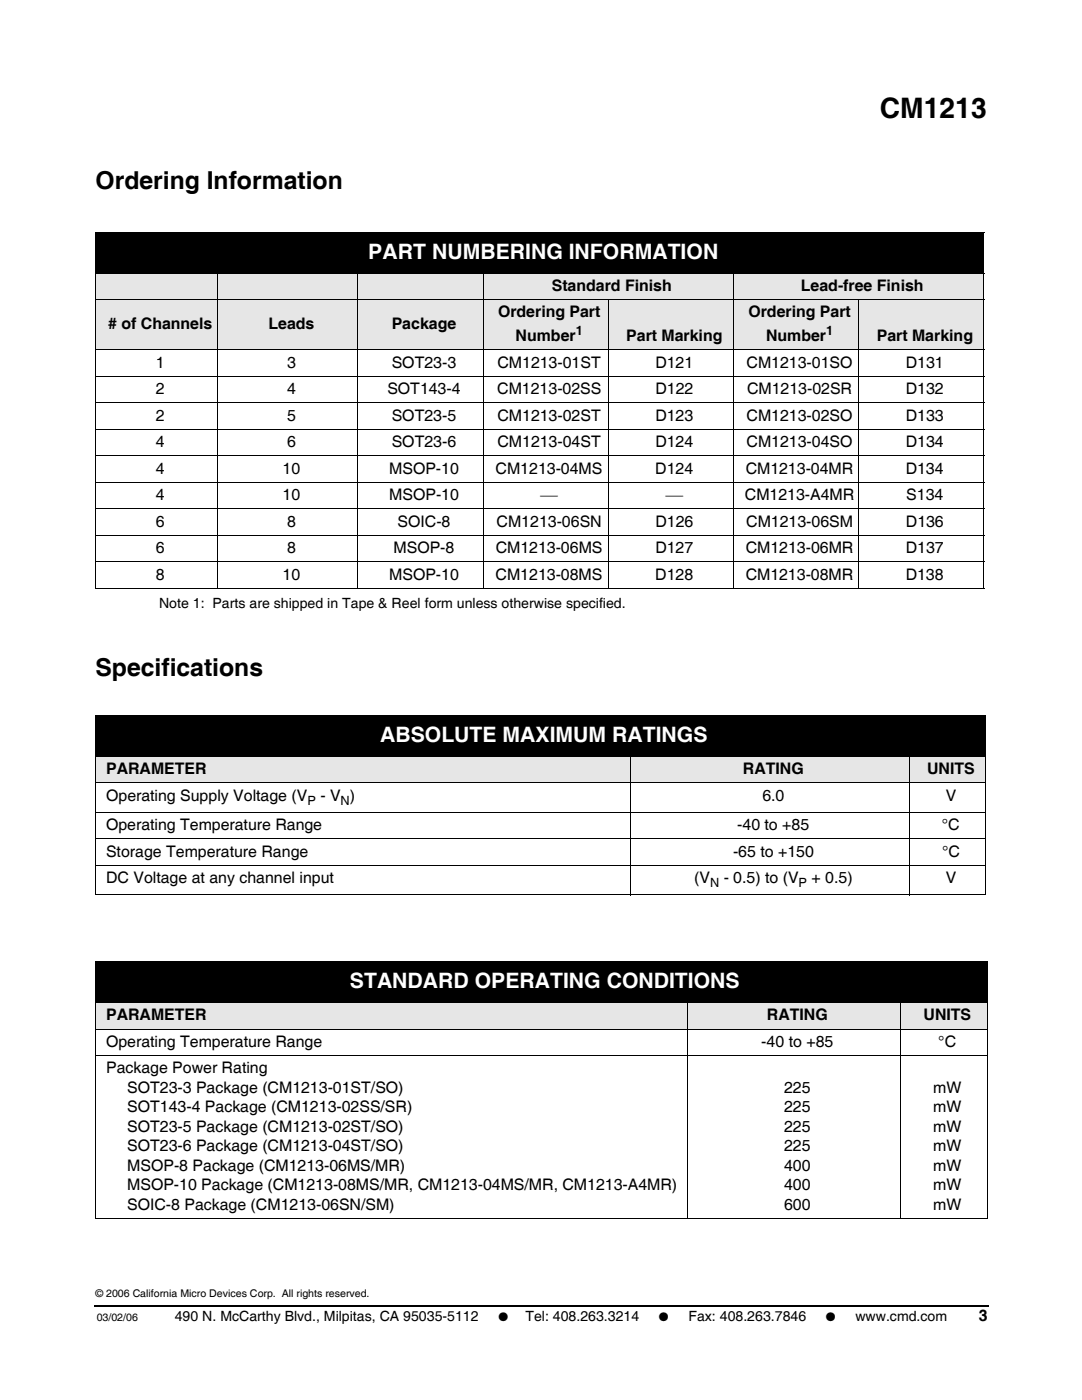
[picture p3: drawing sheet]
<svg xmlns="http://www.w3.org/2000/svg" width="216mm" height="279mm" viewBox="0 0 216 279" stroke-linecap="round" stroke-linejoin="round" font-family="sans-serif">
<defs><g id="words">
<text font-size="5.6" x="175.6" y="23.5">CM1213</text>
<g font-size="4.9">
<text x="19" y="37.7">Ordering Information</text>
<text x="19" y="134.9">Specifications</text>
</g>
<g font-size="4.2" fill="#fff">
<text x="73.5" y="51.7">PART NUMBERING INFORMATION</text>
<text x="75.8" y="148.1">ABSOLUTE MAXIMUM RATINGS</text>
<text x="69.8" y="197.3">STANDARD OPERATING CONDITIONS</text>
</g>
<g font-size="3.2">
<text x="110.1" y="58">Standard Finish</text>
<text x="159.8" y="58">Lead-free Finish</text>
<text x="21.6" y="65.7"># of Channels</text>
<text x="53.6" y="65.7">Leads</text>
<text x="78.2" y="65.7">Package</text>
<text x="99.4" y="63.3">Ordering Part</text>
<text x="149.4" y="63.3">Ordering Part</text>
<text x="102.9" y="68.1">Number</text>
<text x="125" y="68.1">Part Marking</text>
<text x="152.9" y="68.1">Number</text>
<text x="174.9" y="68.1">Part Marking</text>
<text x="31.1" y="73.3">1</text>
<text x="57.3" y="73.3">3</text>
<text x="78.2" y="73.3">SOT23-3</text>
<text x="99.3" y="73.3">CM1213-01ST</text>
<text x="130.8" y="73.3">D121</text>
<text x="149" y="73.3">CM1213-01SO</text>
<text x="180.7" y="73.3">D131</text>
<text x="31.1" y="78.6">2</text>
<text x="31.1" y="83.9">2</text>
<text x="57.3" y="78.6">4</text>
<text x="57.3" y="83.9">5</text>
<text x="77.3" y="78.6">SOT143-4</text>
<text x="78.2" y="83.9">SOT23-5</text>
<text x="99.2" y="78.6">CM1213-02SS</text>
<text x="99.3" y="83.9">CM1213-02ST</text>
<text x="130.8" y="83.9">D123</text>
<text x="130.8" y="78.6">D122</text>
<text x="149" y="83.9">CM1213-02SO</text>
<text x="149.1" y="78.6">CM1213-02SR</text>
<text x="180.7" y="83.9">D133</text>
<text x="180.7" y="78.6">D132</text>
<text x="31.1" y="89.2">4</text>
<text x="57.3" y="89.2">6</text>
<text x="78.2" y="89.2">SOT23-6</text>
<text x="99.3" y="89.2">CM1213-04ST</text>
<text x="130.8" y="89.2">D124</text>
<text x="149" y="89.2">CM1213-04SO</text>
<text x="180.7" y="89.2">D134</text>
<text x="31.1" y="94.5">4</text>
<text x="56.4" y="94.5">10</text>
<text x="77.7" y="94.5">MSOP-10</text>
<text x="98.9" y="94.5">CM1213-04MS</text>
<text x="130.8" y="94.5">D124</text>
<text x="148.8" y="94.5">CM1213-04MR</text>
<text x="180.7" y="94.5">D134</text>
<text x="31.1" y="99.8">4</text>
<text x="56.4" y="99.8">10</text>
<text x="77.7" y="99.8">MSOP-10</text>
<text x="108" y="99.8">⎯</text>
<text x="133" y="99.8">⎯</text>
<text x="148.6" y="99.8">CM1213-A4MR</text>
<text x="180.8" y="99.8">S134</text>
<text x="31.1" y="105.1">6</text>
<text x="57.3" y="105.1">8</text>
<text x="79.3" y="105.1">SOIC-8</text>
<text x="99.1" y="105.1">CM1213-06SN</text>
<text x="130.8" y="105.1">D126</text>
<text x="148.9" y="105.1">CM1213-06SM</text>
<text x="180.8" y="105.1">D136</text>
<text x="31.1" y="110.4">6</text>
<text x="57.3" y="110.4">8</text>
<text x="78.5" y="110.4">MSOP-8</text>
<text x="98.9" y="110.4">CM1213-06MS</text>
<text x="130.8" y="110.4">D127</text>
<text x="148.8" y="110.4">CM1213-06MR</text>
<text x="180.7" y="110.4">D137</text>
<text x="31.1" y="115.7">8</text>
<text x="56.4" y="115.7">10</text>
<text x="77.7" y="115.7">MSOP-10</text>
<text x="98.9" y="115.7">CM1213-08MS</text>
<text x="130.8" y="115.7">D128</text>
<text x="148.8" y="115.7">CM1213-08MR</text>
<text x="180.7" y="115.7">D138</text>
<text x="21.2" y="154.5">PARAMETER</text>
<text x="148.3" y="154.5">RATING</text>
<text x="185" y="154.5">UNITS</text>
<text x="21.2" y="159.8">Operating Supply Voltage (V</text>
<text x="63.9" y="159.8">- V )</text>
<text x="152.1" y="159.8">6.0</text>
<text x="188.7" y="159.8">V</text>
<text x="21.2" y="165.7">Operating Temperature Range</text>
<text x="147.1" y="165.7">-40 to +85</text>
<text x="187.9" y="165.7">°C</text>
<text x="21.2" y="170.9">Storage Temperature Range</text>
<text x="146.3" y="170.9">-65 to +150</text>
<text x="188" y="170.9">°C</text>
<text x="21.2" y="176.2">DC Voltage at any channel input</text>
<text x="138.5" y="176.2">(V</text>
<text x="144.4" y="176.2">- 0.5) to (V</text>
<text x="161.9" y="176.2">+ 0.5)</text>
<text x="188.7" y="176.2">V</text>
<text x="21.2" y="203.6">PARAMETER</text>
<text x="153" y="203.6">RATING</text>
<text x="184.3" y="203.6">UNITS</text>
<text x="21.2" y="208.9">Operating Temperature Range</text>
<text x="151.9" y="208.9">-40 to +85</text>
<text x="187.2" y="208.9">°C</text>
<text x="21.2" y="214.2">Package Power Rating</text>
<text x="25.4" y="218.1">SOT23-3 Package (CM1213-01ST/SO)</text>
<text x="25.4" y="222">SOT143-4 Package (CM1213-02SS/SR)</text>
<text x="156.5" y="218.1">225</text>
<text x="156.5" y="222">225</text>
<text x="186.2" y="218.1">mW</text>
<text x="186.2" y="222">mW</text>
<text x="25.4" y="225.8">SOT23-5 Package (CM1213-02ST/SO)</text>
<text x="156.5" y="225.8">225</text>
<text x="186.2" y="225.8">mW</text>
<text x="25.4" y="229.7">SOT23-6 Package (CM1213-04ST/SO)</text>
<text x="25.4" y="233.6">MSOP-8 Package (CM1213-06MS/MR)</text>
<text x="156.5" y="229.7">225</text>
<text x="156.5" y="233.6">400</text>
<text x="186.2" y="229.7">mW</text>
<text x="186.2" y="233.6">mW</text>
<text x="25.4" y="237.5">MSOP-10 Package (CM1213-08MS/MR, CM1213-04MS/MR, CM1213-A4MR)</text>
<text x="156.5" y="237.5">400</text>
<text x="186.2" y="237.5">mW</text>
<text x="25.4" y="241.4">SOIC-8 Package (CM1213-06SN/SM)</text>
<text x="156.5" y="241.4">600</text>
<text x="186.2" y="241.4">mW</text>
<text x="195.3" y="263.7">3</text>
</g>
<g font-size="2.8">
<text x="31.7" y="121.4">Note 1: Parts are shipped in Tape &amp; Reel form unless otherwise specified.</text>
<text x="34.9" y="263.7">490 N. McCarthy Blvd., Milpitas, CA 95035-5112</text>
<text x="104.8" y="263.7">Tel: 408.263.3214</text>
<text x="137.4" y="263.7">Fax: 408.263.7846</text>
<text x="170.7" y="263.7">www.cmd.com</text>
</g>
<g font-size="2.5">
<text x="114.9" y="66.8">1</text>
<text x="164.8" y="66.8">1</text>
<text x="61.3" y="160.6">P</text>
<text x="68" y="160.6">N</text>
<text x="141.7" y="177">N</text>
<text x="159.4" y="177">P</text>
<text x="99.5" y="263.7">●</text>
<text x="131.5" y="263.7">●</text>
<text x="164.8" y="263.7">●</text>
</g>
<g font-size="2.1">
<text x="19" y="258.9">© 2006 California Micro Devices Corp. All rights reserved.</text>
<text x="19.3" y="263.7">03/02/06</text>
</g>
</g></defs>
<path d="M18.8 260.5h.2v.3h-.2z" fill="#000"/>
<path d="M19 260.6h178.3" fill="none" stroke="#000" stroke-width=".36"/>
<path d="M18.9 13.6h177.9v12.7h-177.9z" fill="#fff"/>
<path d="M19 46.4h177.3v8.1h-177.3z" fill="#000"/>
<g fill="#e6e6e6">
<path d="M19 54.5h127.4v5.3h-127.4z"/>
<path d="M146.4 54.5h49.9v5.3h-49.9z"/>
<path d="M19 59.8h24.5v10h-24.5z"/>
<path d="M43.5 59.8h27.9v10h-27.9z"/>
<path d="M71.4 59.8h25v10h-25z"/>
<path d="M96.4 59.8h25v10h-25z"/>
<path d="M121.4 59.8h25v10h-25z"/>
<path d="M146.4 59.8h24.9v10h-24.9z"/>
<path d="M171.3 59.8h25v10h-25z"/>
</g>
<g fill="none" stroke="#000" stroke-width=".2">
<path d="M19 46.4h177.4M19 54.5h177.4M19 59.8h177.4M19 46.5v70.8M43.5 54.4v63.1M71.4 54.4v63.1M96.4 54.4v63.1M121.4 59.7v57.8M146.4 54.4v63.1M171.3 59.7v57.8M196.3 46.5v70.8M19 69.8h177.4"/>
<path d="M19 75.1h177.4M19 80.4h177.4M19 85.7h177.4M19 91h177.4M19 96.3h177.4M19 101.6h177.4M19 106.8h177.4M19 112.1h177.4M19 117.4h177.4"/>
</g>
<path d="M19 142.8h177.6v8.2h-177.6z" fill="#000"/>
<g fill="#e6e6e6">
<path d="M19 151h106.7v5.3h-106.7z"/>
<path d="M125.7 151h55.8v5.3h-55.8z"/>
<path d="M181.5 151h15.1v5.3h-15.1z"/>
</g>
<path d="M19 142.8h177.7M19 151h177.7M19 156.3h177.7M19 142.9v35.6M125.7 150.9v27.8M181.5 150.9v27.8M196.6 142.9v35.6M19 162.1h177.7M19 167.4h177.7M19 172.7h177.7M19 178.6h177.7" fill="none" stroke="#000" stroke-width=".2"/>
<path d="M19 192h178v8.1h-178z" fill="#000"/>
<g fill="#e6e6e6">
<path d="M19 200.1h118.1v5.3h-118.1z"/>
<path d="M137.1 200.1h42.6v5.3h-42.6z"/>
<path d="M179.7 200.1h17.3v5.3h-17.3z"/>
</g>
<path d="M19 192h178.1M19 192.1v51M197 192.1v51M19 200.1h178.1M19 205.4h178.1M19 210.7h178.1M137.1 200v43.2M179.7 200v43.2M19 243.1h178.1" fill="none" stroke="#000" stroke-width=".2"/>
<use href="#words"/>
</svg>
